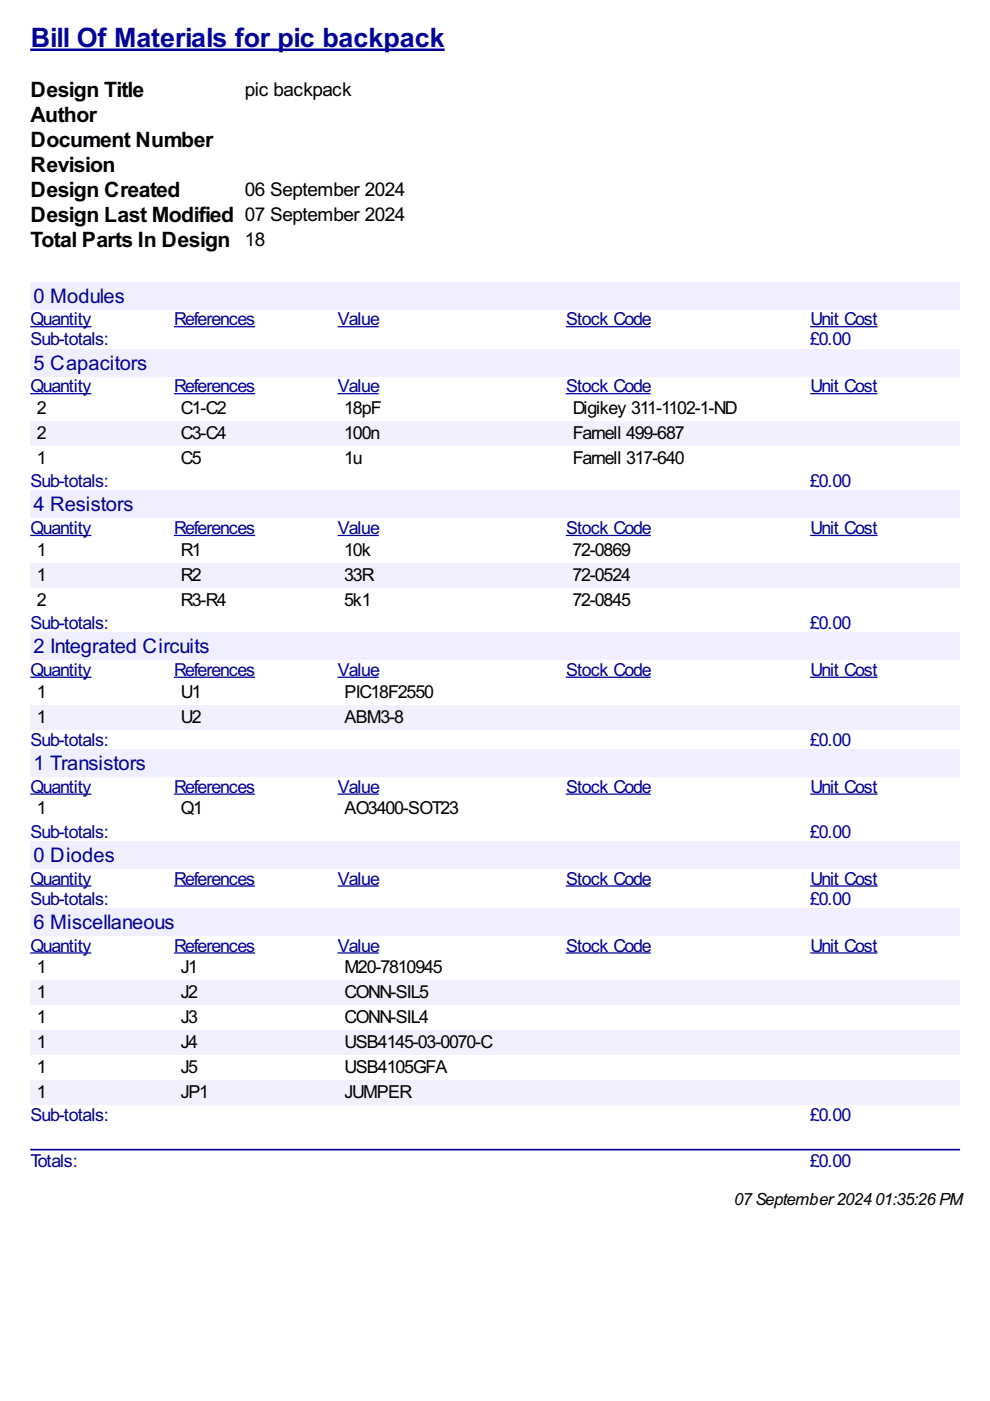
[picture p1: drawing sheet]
<svg xmlns="http://www.w3.org/2000/svg" width="210mm" height="297mm" viewBox="0 0 210 297" stroke-linecap="round" stroke-linejoin="round" font-family="sans-serif">
<defs><g id="words">
<text font-size="6.3" fill="#009" x="6.5" y="10">Bill Of Materials for pic backpack</text>
<g font-size="5">
<text x="6.5" y="20.6">Design Title</text>
<text x="6.5" y="25.9">Author</text>
<text x="6.5" y="31.2">Document Number</text>
<text x="6.5" y="36.5">Revision</text>
<text x="6.5" y="41.8">Design Created</text>
<text x="6.5" y="47.1">Design Last Modified 07 September 2024</text>
<text x="6.5" y="52.3">Total Parts In Design 18</text>
</g>
<g font-size="4.8" fill="#009">
<text x="7.1" y="64.2">0 Modules</text>
<text x="7.1" y="78.3">5 Capacitors</text>
<text x="7.1" y="108.4">4 Resistors</text>
<text x="7.1" y="138.5">2 Integrated Circuits</text>
<text x="7.1" y="163.3">1 Transistors</text>
<text x="7.1" y="182.7">0 Diodes</text>
<text x="7.1" y="196.9">6 Miscellaneous</text>
</g>
<g font-size="4.5">
<text x="51.9" y="20.3">pic backpack</text>
<text x="51.9" y="41.5">06 September 2024</text>
</g>
<g font-size="4.2" fill="#009">
<text x="6.5" y="69">Quantity</text>
<text x="36.9" y="69">References</text>
<text x="71.6" y="69">Value</text>
<text x="120" y="69">Stock Code</text>
<text x="171.8" y="69">Unit Cost</text>
<text x="6.5" y="73.2">Sub-totals:</text>
<text x="171.8" y="73.2">£0.00</text>
<text x="6.5" y="83.2">Quantity</text>
<text x="36.9" y="83.2">References</text>
<text x="71.6" y="83.2">Value</text>
<text x="120" y="83.2">Stock Code</text>
<text x="171.8" y="83.2">Unit Cost</text>
<text x="6.5" y="103.3">Sub-totals:</text>
<text x="171.8" y="103.3">£0.00</text>
<text x="6.5" y="113.3">Quantity</text>
<text x="36.9" y="113.3">References</text>
<text x="71.6" y="113.3">Value</text>
<text x="120" y="113.3">Stock Code</text>
<text x="171.8" y="113.3">Unit Cost</text>
<text x="6.5" y="133.4">Sub-totals:</text>
<text x="171.8" y="133.4">£0.00</text>
<text x="6.5" y="143.3">Quantity</text>
<text x="36.9" y="143.3">References</text>
<text x="71.6" y="143.3">Value</text>
<text x="120" y="143.3">Stock Code</text>
<text x="171.8" y="143.3">Unit Cost</text>
<text x="6.5" y="158.1">Sub-totals:</text>
<text x="171.8" y="158.1">£0.00</text>
<text x="6.5" y="168.1">Quantity</text>
<text x="36.9" y="168.1">References</text>
<text x="71.6" y="168.1">Value</text>
<text x="120" y="168.1">Stock Code</text>
<text x="171.8" y="168.1">Unit Cost</text>
<text x="6.5" y="177.6">Sub-totals:</text>
<text x="171.8" y="177.6">£0.00</text>
<text x="6.5" y="187.6">Quantity</text>
<text x="6.5" y="191.8">Sub-totals:</text>
<text x="36.9" y="187.6">References</text>
<text x="71.6" y="187.6">Value</text>
<text x="120" y="187.6">Stock Code</text>
<text x="171.8" y="191.8">£0.00</text>
<text x="171.8" y="187.6">Unit Cost</text>
<text x="6.5" y="201.8">Quantity</text>
<text x="36.9" y="201.8">References</text>
<text x="71.6" y="201.8">Value</text>
<text x="120" y="201.8">Stock Code</text>
<text x="171.8" y="201.8">Unit Cost</text>
<text x="6.5" y="237.8">Sub-totals:</text>
<text x="171.8" y="237.8">£0.00</text>
<text x="6.5" y="247.4">Totals:</text>
<text x="171.8" y="247.4">£0.00</text>
</g>
<g font-size="4.2">
<text x="7.8" y="87.8">2</text>
<text x="38.3" y="87.8">C1-C2</text>
<text x="73" y="87.8">18pF</text>
<text x="121.4" y="87.8">Digikey 311-1102-1-ND</text>
<text x="7.8" y="93.1">2</text>
<text x="38.3" y="93.1">C3-C4</text>
<text x="73" y="93.1">100n</text>
<text x="121.4" y="93.1">Farnell 499-687</text>
<text x="7.8" y="98.4">1</text>
<text x="38.3" y="98.4">C5</text>
<text x="73" y="98.4">1u</text>
<text x="121.4" y="98.4">Farnell 317-640</text>
<text x="7.8" y="117.8">1</text>
<text x="38.3" y="117.8">R1</text>
<text x="73" y="117.8">10k</text>
<text x="121.4" y="117.8">72-0869</text>
<text x="7.8" y="123.1">1</text>
<text x="38.3" y="123.1">R2</text>
<text x="73" y="123.1">33R</text>
<text x="121.4" y="123.1">72-0524</text>
<text x="7.8" y="128.4">2</text>
<text x="38.3" y="128.4">R3-R4</text>
<text x="73" y="128.4">5k1</text>
<text x="121.4" y="128.4">72-0845</text>
<text x="7.8" y="147.9">1</text>
<text x="38.3" y="147.9">U1</text>
<text x="73" y="147.9">PIC18F2550</text>
<text x="7.8" y="153.2">1</text>
<text x="38.3" y="153.2">U2</text>
<text x="73" y="153.2">ABM3-8</text>
<text x="7.8" y="172.7">1</text>
<text x="38.3" y="172.7">Q1</text>
<text x="73" y="172.7">AO3400-SOT23</text>
<text x="7.8" y="206.4">1</text>
<text x="38.3" y="206.4">J1</text>
<text x="73" y="206.4">M20-7810945</text>
<text x="7.8" y="211.7">1</text>
<text x="38.3" y="211.7">J2</text>
<text x="73" y="211.7">CONN-SIL5</text>
<text x="7.8" y="216.9">1</text>
<text x="38.3" y="216.9">J3</text>
<text x="73" y="216.9">CONN-SIL4</text>
<text x="7.8" y="222.2">1</text>
<text x="7.8" y="227.5">1</text>
<text x="38.3" y="222.2">J4</text>
<text x="38.3" y="227.5">J5</text>
<text x="73" y="222.2">USB4145-03-0070-C</text>
<text x="73" y="227.5">USB4105GFA</text>
<text x="7.8" y="232.8">1</text>
<text x="38.3" y="232.8">JP1</text>
<text x="73" y="232.8">JUMPER</text>
</g>
<g font-size="4">
<text x="155.7" y="255.6">07September2024</text>
<text x="185.6" y="255.6">01:35:26 PM</text>
</g>
</g></defs>
<path d="M6.4 10.6h87.9" fill="none" stroke="#009" stroke-width=".53"/>
<g fill="#efefff">
<path d="M6.4 59.8h197.2v5.8h-197.2z"/>
<path d="M6.9 60h19.3v4.8h-19.3z"/>
</g>
<path d="M6.4 69.3h13M36.9 69.3h17.2M71.6 69.3h8.7M120 69.3h18M171.8 69.3h14.3" fill="none" stroke="#009" stroke-width=".26"/>
<g fill="#efefff">
<path d="M6.4 74h197.2v5.8h-197.2z"/>
<path d="M6.9 74.3h24.1v4.8h-24.1z"/>
</g>
<path d="M6.4 83.5h13M36.9 83.5h17.2M71.6 83.5h8.7M120 83.5h18M171.8 83.5h14.3" fill="none" stroke="#009" stroke-width=".26"/>
<g fill="#f0f0fe">
<path d="M6.4 89.3h30.5v5.3h-30.5z"/>
<path d="M7.7 89.4h1.8v4.2h-1.8z"/>
<path d="M36.9 89.3h34.7v5.3h-34.7z"/>
<path d="M38.1 89.4h9.5v4.2h-9.5z"/>
<path d="M71.6 89.3h48.4v5.3h-48.4z"/>
<path d="M72.8 89.4h7.4v4.2h-7.4z"/>
<path d="M120 89.3h51.8v5.3h-51.8z"/>
<path d="M121.2 89.4h23.6v4.2h-23.6z"/>
<path d="M171.8 89.3h31.8v5.3h-31.8z"/>
</g>
<g fill="#efefff">
<path d="M6.4 104.1h197.2v5.7h-197.2z"/>
<path d="M6.9 104.2h21.2v4.8h-21.2z"/>
</g>
<path d="M6.4 113.5h13M36.9 113.5h17.2M71.6 113.5h8.7M120 113.5h18M171.8 113.5h14.3" fill="none" stroke="#009" stroke-width=".26"/>
<g fill="#f0f0fe">
<path d="M6.4 119.3h30.5v5.3h-30.5z"/>
<path d="M7.7 119.6h1.8v4.2h-1.8z"/>
<path d="M36.9 119.3h34.7v5.3h-34.7z"/>
<path d="M38.1 119.6h4.2v4.2h-4.2z"/>
<path d="M71.6 119.3h48.4v5.3h-48.4z"/>
<path d="M72.8 119.6h6.1v4.2h-6.1z"/>
<path d="M120 119.3h51.8v5.3h-51.8z"/>
<path d="M121.2 119.6h12.2v4.2h-12.2z"/>
<path d="M171.8 119.3h31.8v5.3h-31.8z"/>
</g>
<g fill="#efefff">
<path d="M6.4 134.2h197.2v5.7h-197.2z"/>
<path d="M6.9 134.4h37.3v4.7h-37.3z"/>
</g>
<path d="M6.4 143.6h13M36.9 143.6h17.2M71.6 143.6h8.7M120 143.6h18M171.8 143.6h14.3" fill="none" stroke="#009" stroke-width=".26"/>
<g fill="#f0f0fe">
<path d="M6.4 149.4h30.5v5.3h-30.5z"/>
<path d="M7.7 149.7h1.8v4.2h-1.8z"/>
<path d="M36.9 149.4h34.7v5.3h-34.7z"/>
<path d="M38.1 149.7h4.2v4.2h-4.2z"/>
<path d="M71.6 149.4h48.4v5.3h-48.4z"/>
<path d="M72.8 149.7h12.4v4.2h-12.4z"/>
<path d="M120 149.4h51.8v5.3h-51.8z"/>
<path d="M171.8 149.4h31.8v5.3h-31.8z"/>
</g>
<g fill="#efefff">
<path d="M6.4 158.9h197.2v5.8h-197.2z"/>
<path d="M6.9 159.2h23.8v4.8h-23.8z"/>
</g>
<path d="M6.4 168.4h13M36.9 168.4h17.2M71.6 168.4h8.7M120 168.4h18M171.8 168.4h14.3" fill="none" stroke="#009" stroke-width=".26"/>
<g fill="#efefff">
<path d="M6.4 178.4h197.2v5.8h-197.2z"/>
<path d="M6.9 178.5h17.2v4.8h-17.2z"/>
</g>
<path d="M6.4 187.9h13M36.9 187.9h17.2M71.6 187.9h8.7M120 187.9h18M171.8 187.9h14.3" fill="none" stroke="#009" stroke-width=".26"/>
<g fill="#efefff">
<path d="M6.4 192.6h197.2v5.7h-197.2z"/>
<path d="M6.9 192.8h29.9v4.8h-29.9z"/>
</g>
<path d="M6.4 202h13M36.9 202h17.2M71.6 202h8.7M120 202h18M171.8 202h14.3" fill="none" stroke="#009" stroke-width=".26"/>
<g fill="#f0f0fe">
<path d="M6.4 207.9h30.5v5.3h-30.5z"/>
<path d="M7.7 208.2h1.8v4.2h-1.8z"/>
<path d="M36.9 207.9h34.7v5.3h-34.7z"/>
<path d="M38.1 208.2h3.5v4.2h-3.5z"/>
<path d="M71.6 207.9h48.4v5.3h-48.4z"/>
<path d="M72.8 208.2h17.7v4.2h-17.7z"/>
<path d="M120 207.9h51.8v5.3h-51.8z"/>
<path d="M171.8 207.9h31.8v5.3h-31.8z"/>
<path d="M6.4 218.4h30.5v5.3h-30.5z"/>
<path d="M7.7 218.7h1.8v4.3h-1.8z"/>
<path d="M36.9 218.4h34.7v5.3h-34.7z"/>
<path d="M38.1 218.7h3.5v4.3h-3.5z"/>
<path d="M71.6 218.4h48.4v5.3h-48.4z"/>
<path d="M72.8 218.7h31.2v4.3h-31.2z"/>
<path d="M120 218.4h51.8v5.3h-51.8z"/>
<path d="M171.8 218.4h31.8v5.3h-31.8z"/>
<path d="M6.4 229h30.5v5.3h-30.5z"/>
<path d="M7.7 229.3h1.8v4.3h-1.8z"/>
<path d="M36.9 229h34.7v5.3h-34.7z"/>
<path d="M38.1 229.3h5.8v4.3h-5.8z"/>
<path d="M71.6 229h48.4v5.3h-48.4z"/>
<path d="M72.8 229.3h14v4.3h-14z"/>
<path d="M120 229h51.8v5.3h-51.8z"/>
<path d="M171.8 229h31.8v5.3h-31.8z"/>
</g>
<path d="M6.6 243.8h196.8" fill="none" stroke="#009" stroke-width=".35"/>
<use href="#words"/>
</svg>
